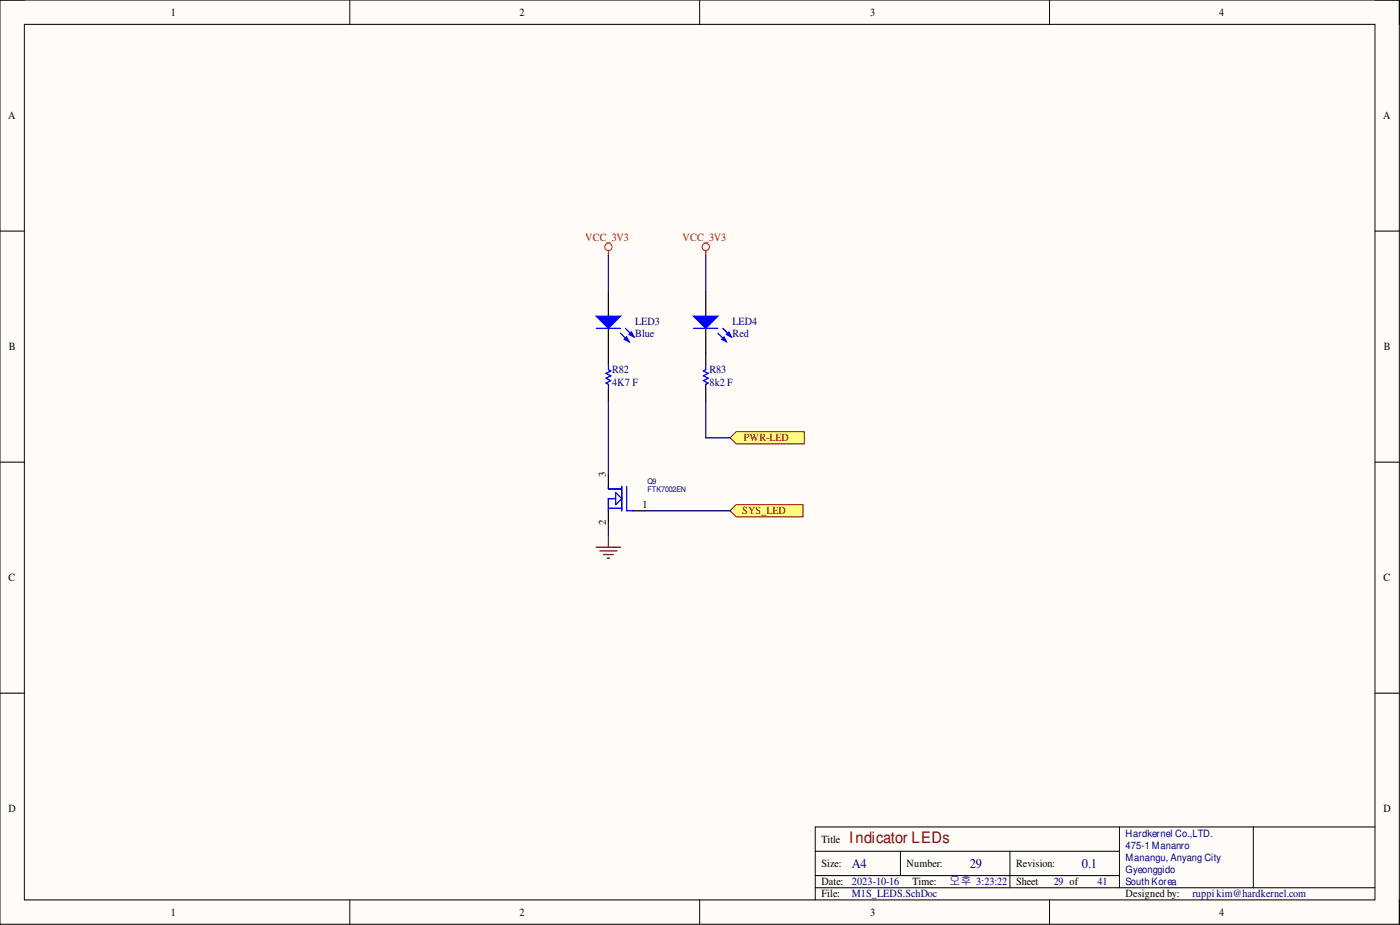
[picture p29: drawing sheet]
<svg xmlns="http://www.w3.org/2000/svg" width="292mm" height="193mm" viewBox="0 0 292 193" stroke-linecap="round" stroke-linejoin="round" font-family="sans-serif">
<defs><g id="words">
<text font-size="3.3" fill="#7f0000" x="177.2" y="175.8">Indicator LEDs</text>
<g font-size="2.8" fill="#00007f">
<text x="177.7" y="181.1">A4</text>
<text x="202.3" y="181.1">29</text>
<text x="225.7" y="181.1">0.1</text>
</g>
<text font-size="2.5" fill="#00007f" x="198" y="184.6">오후 3:23:22</text>
<g font-size="2.3">
<text x="35.6" y="3.3">1</text>
<text x="108.4" y="3.3">2</text>
<text x="181.5" y="3.3">3</text>
<text x="254.4" y="3.3">4</text>
<text x="1.7" y="24.9">A</text>
<text x="288.6" y="24.9">A</text>
<text x="1.9" y="73.1">B</text>
<text x="288.7" y="73.1">B</text>
<text x="134" y="106">1</text>
<text x="1.8" y="121.3">C</text>
<text x="288.7" y="121.3">C</text>
<text x="1.8" y="169.5">D</text>
<text x="288.7" y="169.5">D</text>
<text x="171.4" y="175.8">Title</text>
<text x="171.4" y="180.9">Size:</text>
<text x="171.4" y="184.7">Date:</text>
<text x="189.1" y="180.9">Number:</text>
<text x="190.4" y="184.7">Time:</text>
<text x="212" y="180.9">Revision:</text>
<text x="212" y="184.7">Sheet</text>
<text x="35.6" y="191">1</text>
<text x="108.4" y="191">2</text>
<text x="171.4" y="187.2">File:</text>
<text x="181.5" y="191">3</text>
<text x="234.8" y="187.2">Designed by:</text>
<text x="254.4" y="191">4</text>
</g>
<g font-size="2.3" fill="#f00">
<text x="122.1" y="50.2">VCC_3V3</text>
<text x="142.4" y="50.2">VCC_3V3</text>
</g>
<g font-size="2.3" fill="#00007f">
<text x="132.5" y="67.7">LED3</text>
<text x="132.5" y="70.3">Blue</text>
<text x="152.8" y="67.7">LED4</text>
<text x="152.8" y="70.3">Red</text>
<text x="127.7" y="77.9">R82</text>
<text x="148" y="77.9">R83</text>
<text x="127.7" y="80.4">4K7 F</text>
<text x="148" y="80.4">8k2 F</text>
<text x="177.7" y="184.7">2023-10-16</text>
<text x="219.9" y="184.7">29 of</text>
<text x="229" y="184.7">41</text>
<text x="177.7" y="187.2">M1S_LEDS.SchDoc</text>
<text x="248.8" y="187.2">ruppi kim@hardkernel.com</text>
</g>
<g font-size="2.3" fill="#7f0000">
<text x="155.2" y="92.1">PWR-LED</text>
<text x="154.9" y="107.3">SYS_LED</text>
</g>
<g font-size="2.1">
<text x="126.4" y="99.5" transform="rotate(-90 126.4 99.5)">3</text>
<text x="126.4" y="109.6" transform="rotate(-90 126.4 109.6)">2</text>
</g>
<g font-size="2.1" fill="#00007f">
<text x="234.8" y="174.5">Hardkernel Co.,LTD.</text>
<text x="234.8" y="177.1">475-1 Mananro</text>
<text x="234.8" y="179.6">Manangu, Anyang City</text>
<text x="234.8" y="182.2">Gyeonggido</text>
<text x="234.8" y="184.7">South Korea</text>
</g>
<g font-size="1.6" fill="#00007f">
<text x="135.1" y="100.9">Q9</text>
<text x="135.1" y="102.7">FTK7002EN</text>
</g>
</g></defs>
<path d="M0 0h292v192.8h-292z" fill-rule="evenodd" fill="#fffcf8"/>
<path d="M0 0h292v192.8h-292z" fill="none" stroke="#000" stroke-width=".21"/>
<path d="M5.1 5.1h281.8v182.6h-281.8z" fill-rule="evenodd" fill="#fffcf8"/>
<g fill="none" stroke="#000" stroke-width=".21">
<path d="M0 0h5.1M5.1 5.1h281.8v182.6h-281.8zM73 0v5.1M146 0v5.1M219 0v5.1M286.9 0h5.1v5.1M0 48.2h5.1M286.9 48.2h5.1M0 96.4h5.1M286.9 96.4h5.1M0 144.6h5.1M286.9 144.6h5.1"/>
<path d="M170.1 177.6h63.5M187.9 177.6v5.1M210.7 177.6v7.6M233.6 172.5v12.7M261.5 172.5v12.7M286.9 172.5h-116.8v15.2M73 187.7v5.1M146 187.7v5.1M170.1 185.2h116.8M170.1 182.7h63.5M219 187.7v5.1M292 187.7v5.1"/>
</g>
<path d="M126.9 73.6v2.5M126.9 81.2v2.5" fill="none" stroke="#000" stroke-width=".26"/>
<path d="M126.9 76.1v1l.5 .3-1 .5 1 .5-1 .5 1 .5-1 .5 .5 .3v1" fill="none" stroke="#00f" stroke-width=".26"/>
<circle cx="126.9" cy="51.5" r=".76" fill="none" stroke="#f00" stroke-width=".21"/>
<path d="M126.9 52.3v1" fill="none" stroke="#f00" stroke-width=".26"/>
<path d="M152.3 106.6l1.3-1.3h14v2.5h-14z" fill-rule="evenodd" fill="#ffff7f"/>
<path d="M152.3 106.6l1.3-1.3h14v2.5h-14z" fill="none" stroke="#7f0000" stroke-width=".21"/>
<path d="M124.4 114.2h5.1M125.2 114.9h3.5M125.9 115.7h2.1M126.7 116.5h.5M126.9 111.6v2.6" fill="none" stroke="#7f0000" stroke-width=".26"/>
<path d="M126.9 101.5v.5h2.8M126.9 106h2.8M128.5 102.8l1.2 1.2-1.2 1.3zM128.5 104h-1.6v2.6M129.7 101.5v5.1M130.7 101.5v5.1h1.3" fill="none" stroke="#00f" stroke-width=".26"/>
<path d="M126.9 98.9v2.6M126.9 106.6v2.5M132 106.6h2.6" fill="none" stroke="#000" stroke-width=".26"/>
<path d="M152.3 91.3l1.3-1.2h14.2v2.5h-14.2z" fill-rule="evenodd" fill="#ffff7f"/>
<path d="M152.3 91.3l1.3-1.2h14.2v2.5h-14.2z" fill="none" stroke="#7f0000" stroke-width=".21"/>
<path d="M147.2 60.9v5.1M147.2 68.5v7.6M147.2 81.2v2.5" fill="none" stroke="#000" stroke-width=".26"/>
<path d="M147.2 76.1v1l-.5 .3 1.1 .5-1.1 .5 1.1 .5-1.1 .5 1.1 .5-.6 .3v1" fill="none" stroke="#00f" stroke-width=".26"/>
<circle cx="147.2" cy="51.5" r=".76" fill="none" stroke="#f00" stroke-width=".21"/>
<path d="M147.2 52.3v1" fill="none" stroke="#f00" stroke-width=".26"/>
<path d="M144.7 66h5.1l-2.6 2.5z" fill="#00f"/>
<path d="M144.7 66h5.1l-2.6 2.5zM149.8 69.5l1.8 1.8M150.8 68.5l1.8 1.8" fill="none" stroke="#00f" stroke-width=".26"/>
<path d="M150.5 70.8l.6-.5 .5 1z" fill="#00f"/>
<path d="M150.5 70.8l.6-.5 .5 1z" fill="none" stroke="#00f" stroke-width=".26"/>
<path d="M151.6 69.8l.5-.5 .5 1z" fill="#00f"/>
<path d="M144.7 68.5h5.1M151.6 69.8l.5-.5 .5 1z" fill="none" stroke="#00f" stroke-width=".26"/>
<path d="M126.9 60.9v5.1M126.9 68.5v5.1" fill="none" stroke="#000" stroke-width=".26"/>
<path d="M124.4 66h5.1l-2.6 2.5z" fill="#00f"/>
<path d="M124.4 66h5.1l-2.6 2.5zM129.5 69.5l1.8 1.8M130.5 68.5l1.8 1.8" fill="none" stroke="#00f" stroke-width=".26"/>
<path d="M130.2 70.8l.5-.5 .6 1z" fill="#00f"/>
<path d="M130.2 70.8l.5-.5 .6 1z" fill="none" stroke="#00f" stroke-width=".26"/>
<path d="M131.8 69.3l.5 1-1-.5z" fill="#00f"/>
<path d="M124.4 68.5h5.1M131.3 69.8l.5-.5 .5 1z" fill="none" stroke="#00f" stroke-width=".26"/>
<path d="M126.9 53.3v7.6M147.2 53.3v7.6M126.9 83.7v15.2M147.2 83.7v7.6h5.1M126.9 109.1v2.5M134.6 106.6h17.7" fill="none" stroke="#00007f" stroke-width=".26"/>
<use href="#words"/>
</svg>
